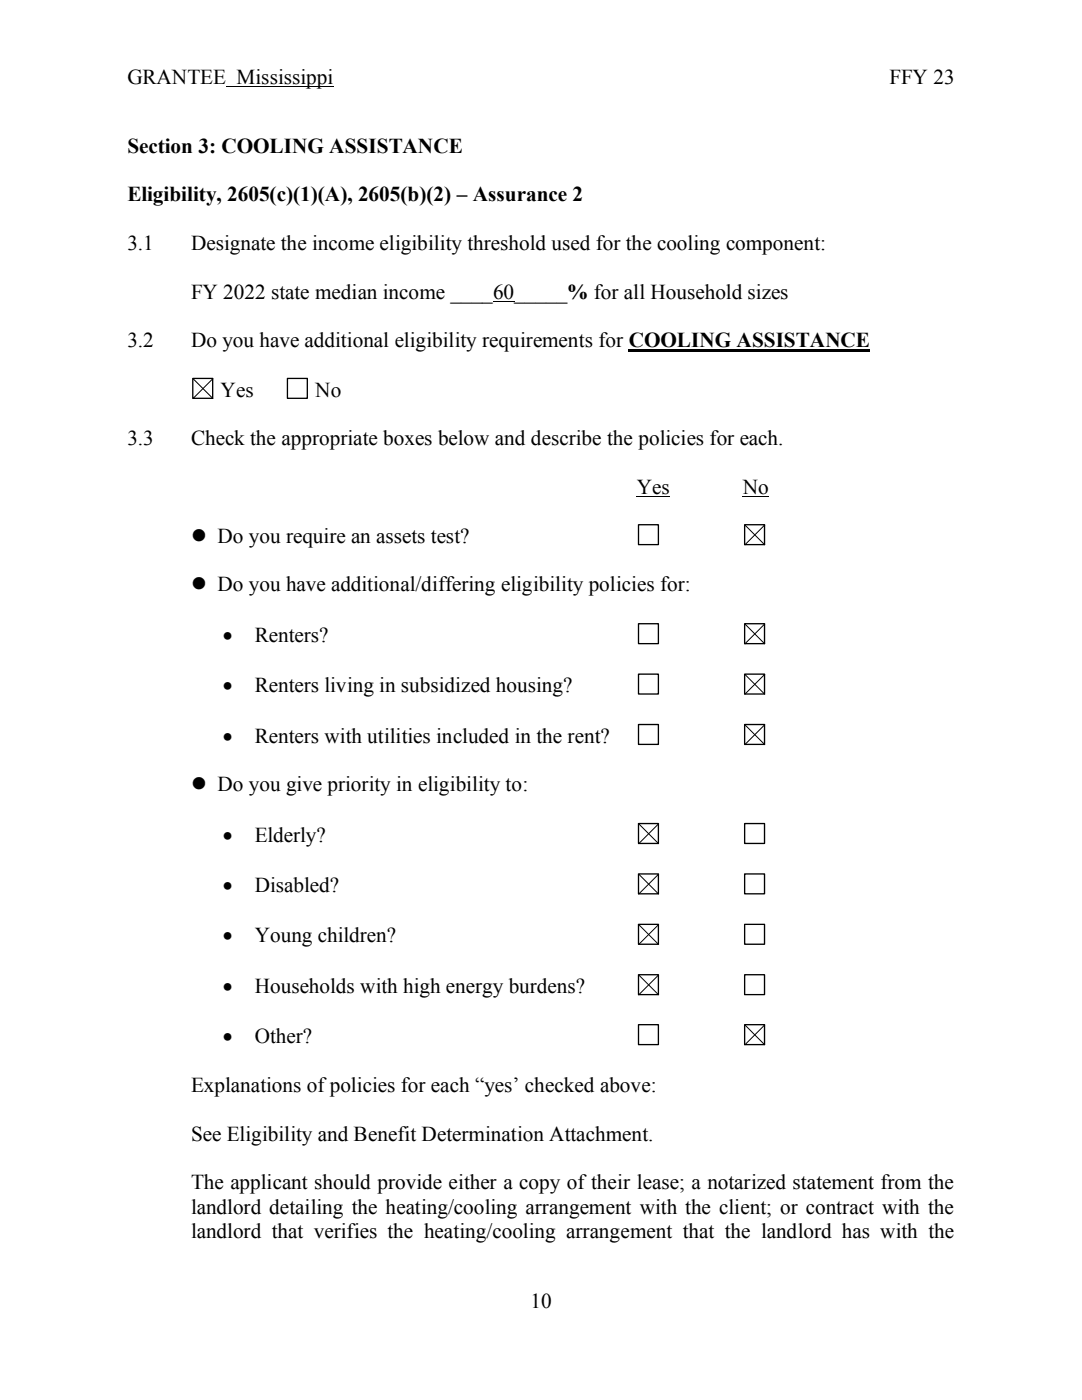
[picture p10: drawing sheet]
<svg xmlns="http://www.w3.org/2000/svg" width="216mm" height="279mm" viewBox="0 0 216 279" stroke-linecap="round" stroke-linejoin="round" font-family="sans-serif">
<defs><g id="words">
<g font-size="4.2">
<text x="25.4" y="16.7">GRANTEE Mississippi</text>
<text x="177.5" y="16.7">FFY 23</text>
<text x="25.4" y="30.4">Section 3: COOLING ASSISTANCE</text>
<text x="25.4" y="40.1">Eligibility, 2605(c)(1)(A), 2605(b)(2) – Assurance 2</text>
<text x="25.4" y="49.8">3.1</text>
<text x="38.1" y="49.8">Designate the income eligibility threshold used for the cooling component:</text>
<text x="38.1" y="59.6">FY 2022 state median income ____60_____% for all Household sizes</text>
<text x="25.4" y="69.3">3.2</text>
<text x="38.1" y="69.3">Do you have additional eligibility requirements for COOLING ASSISTANCE</text>
<text x="44" y="79.1">Yes</text>
<text x="62.9" y="79.1">No</text>
<text x="25.4" y="88.8">3.3</text>
<text x="38.1" y="88.8">Check the appropriate boxes below and describe the policies for each.</text>
<text x="127.1" y="98.5">Yes</text>
<text x="148.2" y="98.5">No</text>
<text x="38.1" y="108.3">⚫ Do you require an assets test?</text>
<text x="38.1" y="118">⚫ Do you have additional/differing eligibility policies for:</text>
<text x="44.5" y="128.1">•</text>
<text x="50.8" y="128.1">Renters?</text>
<text x="44.5" y="138.2">•</text>
<text x="50.8" y="138.2">Renters living in subsidized housing?</text>
<text x="44.5" y="148.2">•</text>
<text x="50.8" y="148.2">Renters with utilities included in the rent?</text>
<text x="38.1" y="157.9">⚫ Do you give priority in eligibility to:</text>
<text x="44.5" y="168">•</text>
<text x="50.8" y="168">Elderly?</text>
<text x="44.5" y="178">•</text>
<text x="50.8" y="178">Disabled?</text>
<text x="44.5" y="188.1">•</text>
<text x="50.8" y="188.1">Young children?</text>
<text x="44.5" y="198.1">•</text>
<text x="50.8" y="198.1">Households with high energy burdens?</text>
<text x="44.5" y="208.1">•</text>
<text x="50.8" y="208.1">Other?</text>
<text x="38.1" y="217.9">Explanations of policies for each “yes’ checked above:</text>
<text x="38.1" y="227.6">See Eligibility and Benefit Determination Attachment.</text>
<text x="38.1" y="237.3">The applicant should provide either a copy of their lease; a notarized statement from the</text>
<text x="38.1" y="242.3">landlord detailing the heating/cooling arrangement with the client; or contract with the</text>
<text x="38.1" y="247.1">landlord that verifies the heating/cooling arrangement that the landlord has with the</text>
<text x="105.9" y="261">10</text>
</g>
</g></defs>
<g fill="none" stroke="#000" stroke-width=".2">
<path d="M45.1 17.2h21.5M38.5 75.5l4 4.1M42.5 75.5l-4 4.1M98.4 60.2h4.2M127.1 99.1h6.6M148.2 99.1h5.2M148.6 104.7l4 4.1M152.6 104.7l-4 4.1M148.6 124.5l4 4M148.6 134.5l4 4.1M152.6 124.5l-4 4M152.6 134.5l-4 4.1"/>
<path d="M148.6 144.6l4 4M152.6 144.6l-4 4M127.4 164.4l4.1 4M127.4 174.4l4.1 4.1M131.5 164.4l-4.1 4M131.5 174.4l-4.1 4.1M127.4 184.5l4.1 4M127.4 194.5l4.1 4.1M131.5 184.5l-4.1 4M131.5 194.5l-4.1 4.1M148.6 204.5l4 4.1M152.6 204.5l-4 4.1"/>
</g>
<path d="M125.5 70h48.1" fill="none" stroke="#000" stroke-width=".44"/>
<g fill="none" stroke="#000" stroke-width=".26">
<path d="M38.5 75.5h3.9v4h-3.9zM57.4 75.5h3.9v4h-3.9zM127.4 104.7h4v4h-4zM148.6 104.7h4v4h-4zM127.4 124.5h4v4h-4zM127.4 134.5h4v4h-4zM148.6 124.5h4v4h-4zM148.6 134.5h4v4h-4zM127.4 144.6h4v4h-4zM148.6 144.6h4v4h-4zM127.4 164.4h4v3.9h-4zM127.4 174.4h4v4h-4z"/>
<path d="M148.6 164.4h4v3.9h-4zM148.6 174.4h4v4h-4zM127.4 184.5h4v3.9h-4zM127.4 194.5h4v4h-4zM148.6 184.5h4v3.9h-4zM148.6 194.5h4v4h-4zM127.4 204.5h4v4h-4zM148.6 204.5h4v4h-4z"/>
</g>
<use href="#words"/>
</svg>
